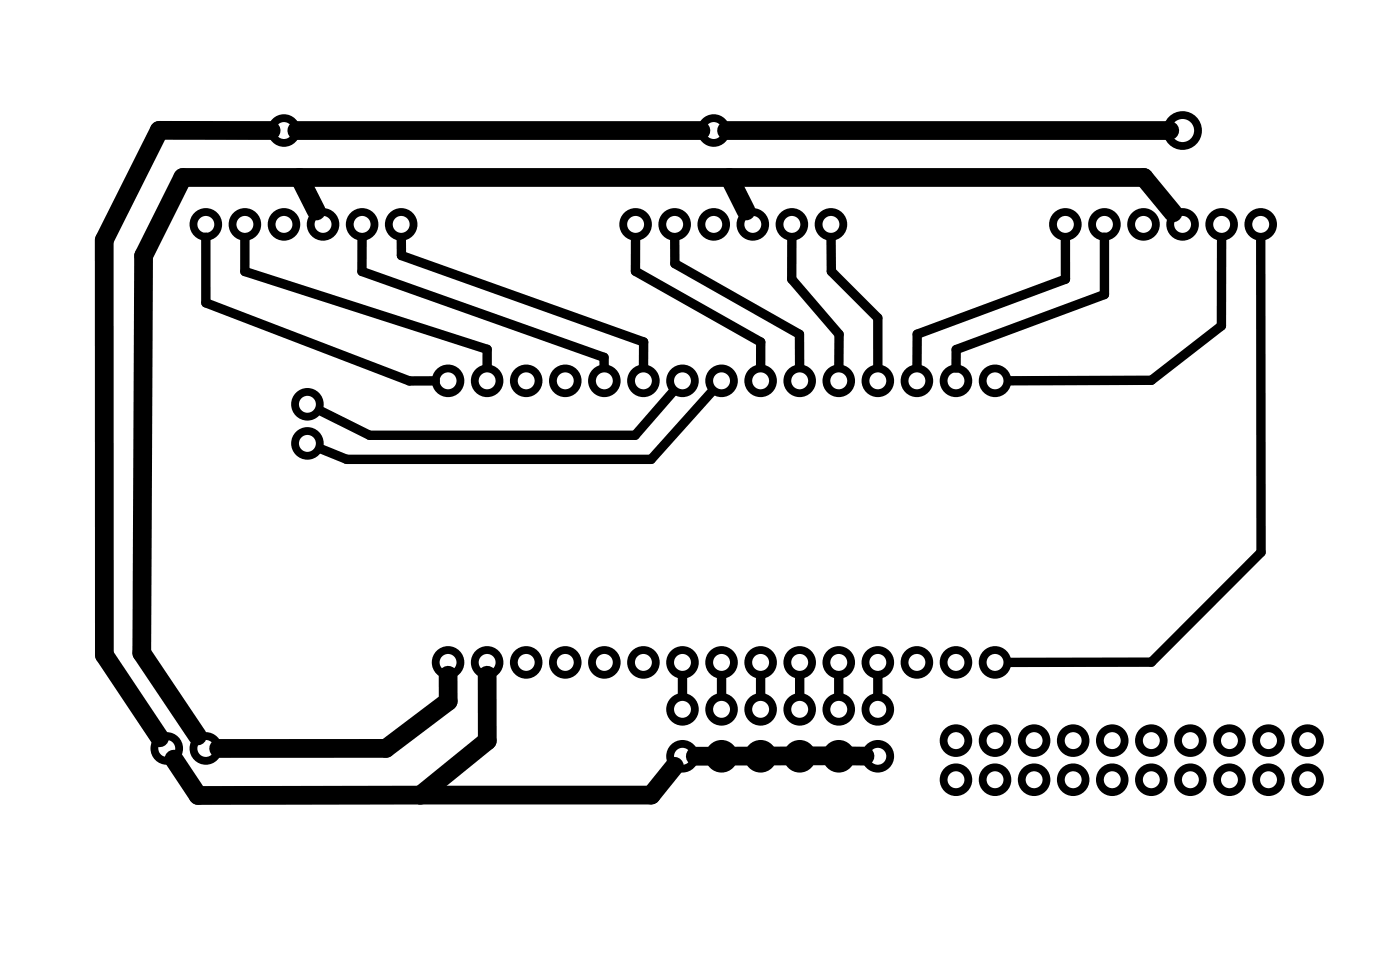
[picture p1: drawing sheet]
<svg xmlns="http://www.w3.org/2000/svg" width="91mm" height="62mm" viewBox="0 0 91 62" stroke-linecap="round" stroke-linejoin="round" font-family="sans-serif">
<g fill="none" stroke="#000" stroke-width=".51">
<circle cx="13.4" cy="14.6" r=".8"/>
<circle cx="15.9" cy="14.6" r=".8"/>
<circle cx="18.5" cy="14.6" r=".8"/>
<circle cx="18.5" cy="8.5" r=".8"/>
<circle cx="21" cy="14.6" r=".8"/>
<circle cx="23.5" cy="14.6" r=".8"/>
<circle cx="26.1" cy="14.6" r=".8"/>
<circle cx="41.3" cy="14.6" r=".8"/>
<circle cx="43.9" cy="14.6" r=".8"/>
<circle cx="46.4" cy="8.5" r=".8"/>
<circle cx="46.4" cy="14.6" r=".8"/>
<circle cx="48.9" cy="14.6" r=".8"/>
<circle cx="51.5" cy="14.6" r=".8"/>
<circle cx="54" cy="14.6" r=".8"/>
<circle cx="69.3" cy="14.6" r=".8"/>
<circle cx="71.8" cy="14.6" r=".8"/>
<circle cx="74.3" cy="14.6" r=".8"/>
<circle cx="76.9" cy="8.5" r="1"/>
<circle cx="76.9" cy="14.6" r=".8"/>
<circle cx="79.4" cy="14.6" r=".8"/>
<circle cx="82" cy="14.6" r=".8"/>
<circle cx="20" cy="26.3" r=".8"/>
<circle cx="20" cy="28.8" r=".8"/>
<circle cx="29.1" cy="24.7" r=".8"/>
<circle cx="31.7" cy="24.7" r=".8"/>
<circle cx="34.2" cy="24.7" r=".8"/>
<circle cx="36.7" cy="24.7" r=".8"/>
<circle cx="39.3" cy="24.7" r=".8"/>
<circle cx="41.8" cy="24.7" r=".8"/>
<circle cx="44.4" cy="24.7" r=".8"/>
<circle cx="46.9" cy="24.7" r=".8"/>
<circle cx="49.4" cy="24.7" r=".8"/>
<circle cx="52" cy="24.7" r=".8"/>
<circle cx="54.5" cy="24.7" r=".8"/>
<circle cx="57.1" cy="24.7" r=".8"/>
<circle cx="59.6" cy="24.7" r=".8"/>
<circle cx="62.1" cy="24.7" r=".8"/>
<circle cx="64.7" cy="24.7" r=".8"/>
<circle cx="10.8" cy="48.6" r=".8"/>
<circle cx="13.4" cy="48.6" r=".8"/>
<circle cx="29.1" cy="43" r=".8"/>
<circle cx="31.7" cy="43" r=".8"/>
<circle cx="34.2" cy="43" r=".8"/>
<circle cx="36.7" cy="43" r=".8"/>
<circle cx="39.3" cy="43" r=".8"/>
<circle cx="41.8" cy="43" r=".8"/>
<circle cx="44.4" cy="43" r=".8"/>
<circle cx="44.4" cy="49.1" r=".8"/>
<circle cx="44.4" cy="46.1" r=".8"/>
<circle cx="46.9" cy="43" r=".8"/>
<circle cx="46.9" cy="49.1" r=".8"/>
<circle cx="46.9" cy="46.1" r=".8"/>
<circle cx="49.4" cy="43" r=".8"/>
<circle cx="49.4" cy="46.1" r=".8"/>
<circle cx="49.4" cy="49.1" r=".8"/>
<circle cx="52" cy="43" r=".8"/>
<circle cx="52" cy="49.1" r=".8"/>
<circle cx="52" cy="46.1" r=".8"/>
<circle cx="54.5" cy="43" r=".8"/>
<circle cx="54.5" cy="49.1" r=".8"/>
<circle cx="54.5" cy="46.1" r=".8"/>
<circle cx="57.1" cy="43" r=".8"/>
<circle cx="57.1" cy="49.1" r=".8"/>
<circle cx="57.1" cy="46.1" r=".8"/>
<circle cx="59.6" cy="43" r=".8"/>
<circle cx="62.1" cy="48.1" r=".8"/>
<circle cx="62.1" cy="50.6" r=".8"/>
<circle cx="62.1" cy="43" r=".8"/>
<circle cx="64.7" cy="50.6" r=".8"/>
<circle cx="64.7" cy="48.1" r=".8"/>
<circle cx="64.7" cy="43" r=".8"/>
<circle cx="67.2" cy="48.1" r=".8"/>
<circle cx="67.2" cy="50.6" r=".8"/>
<circle cx="69.8" cy="48.1" r=".8"/>
<circle cx="69.8" cy="50.6" r=".8"/>
<circle cx="72.3" cy="50.6" r=".8"/>
<circle cx="72.3" cy="48.1" r=".8"/>
<circle cx="74.8" cy="48.1" r=".8"/>
<circle cx="74.8" cy="50.6" r=".8"/>
<circle cx="77.4" cy="48.1" r=".8"/>
<circle cx="77.4" cy="50.6" r=".8"/>
<circle cx="79.9" cy="50.6" r=".8"/>
<circle cx="79.9" cy="48.1" r=".8"/>
<circle cx="82.5" cy="50.6" r=".8"/>
<circle cx="82.5" cy="48.1" r=".8"/>
<circle cx="85" cy="50.6" r=".8"/>
<circle cx="85" cy="48.1" r=".8"/>
</g>
<path d="M17.6 8.5h-7.2l-3.6 7.1v26.9l3.6 5.4M19.3 8.5h26.3M19.5 11.5l1.1 2.2M47.2 8.5h28.8M47.4 11.5l1.1 2.2M76.3 13.8l-1.9-2.3h-62.5l-2.6 5.1-.1 25.8 3.6 5.4M11.3 49.3l1.6 2.4 14.4-.1M29.1 43.9v1.7l-4 3h-10.9M31.7 43.9v4.2l-4.4 3.5M43.8 49.8l-1.5 1.8h-15M56.2 49.1h-11" fill="none" stroke="#000" stroke-width="1.2"/>
<g fill="none" stroke="#000" stroke-width=".61">
<path d="M13.4 15.4v4.3l13.2 5h1.7M15.9 15.5v2.1l15.8 5.1v1.1M23.5 15.5v2.1l15.8 5.6v.6M26.1 15.5v1.1l15.7 5.6v1.6M41.3 15.5v2.1l8.2 4.6v1.6M43.9 15.5v1.6l8.1 4.6v2.1M51.5 15.5v2.6l3.1 3.6-.1 2.1M54 15.5v2.1l3.1 3v3.2M69.3 15.5v2.6l-9.7 3.6v2.1M71.8 15.4v3.7l-9.6 3.6v1.2M79.4 15.5v5.7l-4.5 3.5h-9.2M82 15.5v20.4l-7.1 7.1h-9.2"/>
<path d="M43.7 25.5l-2.4 2.8h-17.3l-3.1-1.6M46.3 25.5l-4 4.3h-19.8l-1.6-.6M44.4 44v1.1M46.9 44v1.1M49.4 44v1.1M52 44v1.1M54.5 44v1.1M57.1 44v1.1"/>
</g>
</svg>
